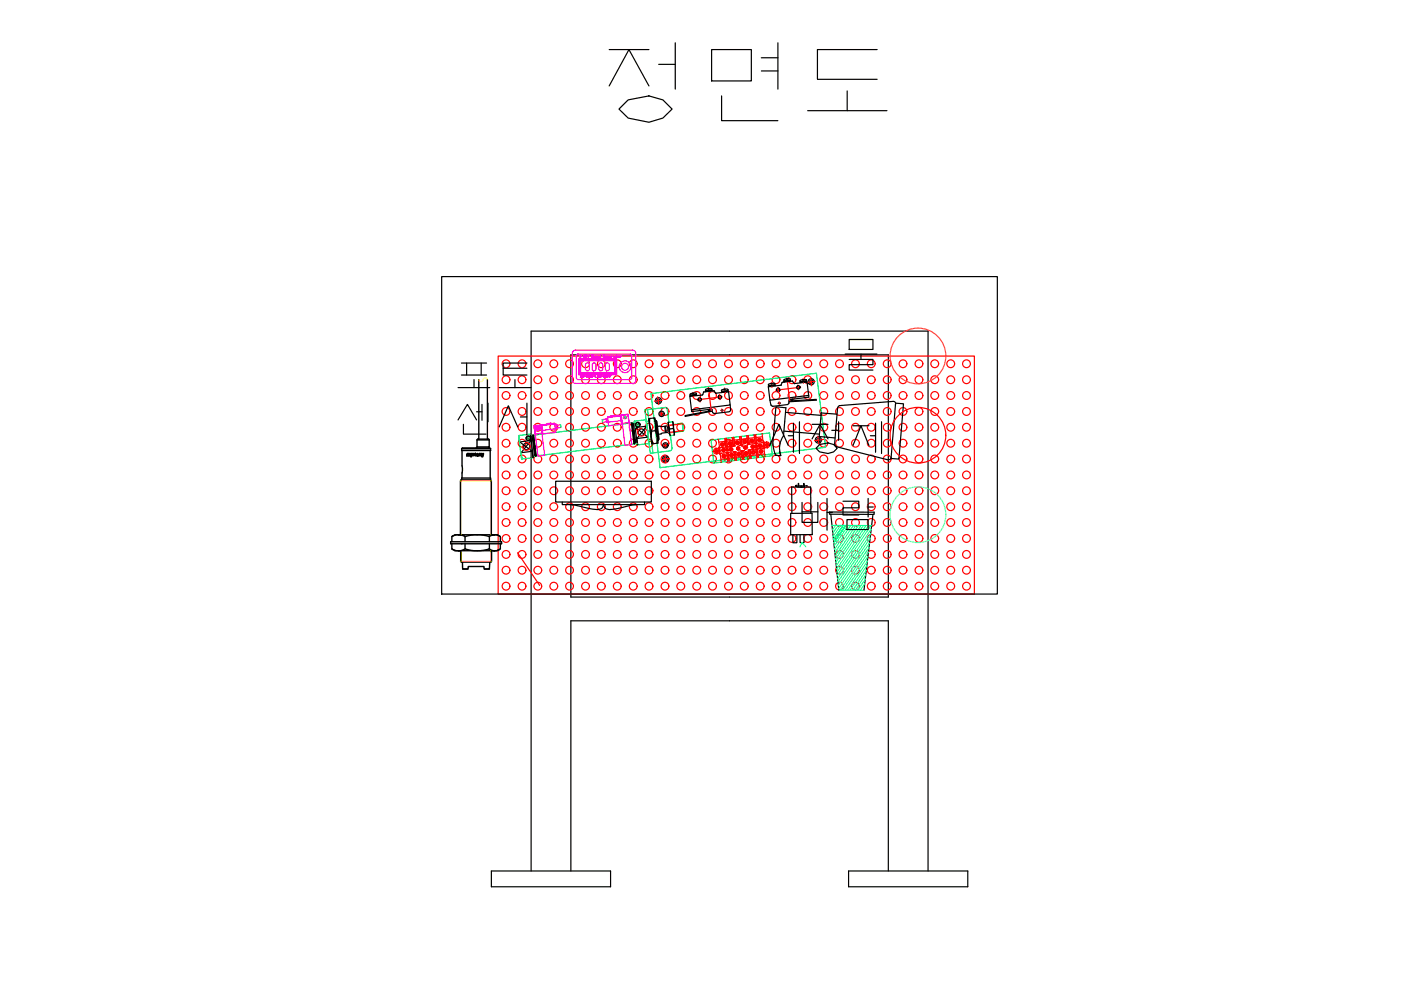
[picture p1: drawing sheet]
<svg xmlns="http://www.w3.org/2000/svg" width="297mm" height="210mm" viewBox="0 0 297 210" stroke-linecap="round" stroke-linejoin="round" font-family="sans-serif">
<defs><g id="words">
<text font-size="23.8" x="128.1" y="27.2">정면도</text>
<g font-size="11">
<text x="96" y="93.5">센서</text>
<text x="161.9" y="97.4">세정제</text>
<text x="169" y="113.6">바람</text>
</g>
<text font-size="10.6" x="177.8" y="79.7">물</text>
<text font-size="8.8" fill="#ff0" x="96" y="83.3">포토</text>
<text font-size="4.4" fill="#f0f" x="122.8" y="79.7">0000</text>
</g></defs>
<!-- layer: 0 -->
<g fill="none" stroke="#000" stroke-width=".25">
<path d="M93.6 58.6h117.9v67.4h-117.9zM121 75.2h67.3v51.4h-67.3zM133.9 89.7l.5 4.4M134 89.7l.5 4.4M134.1 89.7l.5 4.4M134.3 89.8l.5 4.1M134.5 89.3l.6 5M134.7 90.6l2.4-.2-2.1 2.6 2.4-.3zM134.9 92.8l.1 .2M135 93l.2 1.3M135.3 89.8l-.3 .4M135.4 89.9l-.3 .4"/>
<path d="M137.6 88.7h1.3l.6 5.3h-1.3zM137.8 88.7v1.6l.4 1.1M138.2 91.4l-.1 1.1 .4 1.6M138.7 88.6l.3 1.6a2.68 2.68 0 0 0 .3 2.1v1.6M138.9 91.3l-.8 .1M139 89.1h-.1M139.1 89.2l-.2 .1M139.4 93.4l-.4-4.3 .3 .2 .4 3.8-.2 .3M139.4 93.3h.2M140.9 90.4l.2 1.3M141.1 90.4l.2 1.3M141.5 90.3l-1.3 .2-.8-.1"/>
<path d="M141.5 90.1l.2 1.7M141.6 91.7l-2 .4M141.6 89.5l.4 2.8M141.8 89.5v.7l.2 .7M142 90.9v.7l.1 .7M142.6 89.4l.3 2.8M142.7 89.5l.3 2.7M142.7 90.9h-.7M165.5 82.6h-.3M189.9 85.5l1.7 .1-1 11.7-1.7-.1M117.8 102h20.3v4.4h-20.3zM119.2 106.4v.6h17.5v-.6"/>
<path d="M120.8 107l5.9 1a1.11 1.11 0 0 0 1.2-1 1.25 1.25 0 0 0 1.7 1l5.4-1M177.8 125.1l-1.7-16.1 9 .1-1.9 16.1M104.2 184.7h25.3v3.3h-25.3zM112.6 184.7v-114.5h84.2v114.5M121 184.7v-53.1h67.3v53.1M179.9 184.7h25.3v3.3h-25.3z"/>
<circle cx="135.2" cy="90" r=".49"/>
<circle cx="135.2" cy="90" r=".4"/>
<circle cx="135.2" cy="90" r=".23"/>
<circle cx="136" cy="91.6" r=".7"/>
<circle cx="139.6" cy="85" r=".66"/>
<circle cx="139.6" cy="85" r=".36"/>
<circle cx="140.3" cy="87.7" r=".57"/>
<circle cx="140.3" cy="87.7" r=".23"/>
<circle cx="141.1" cy="94.4" r=".57"/>
<circle cx="141.1" cy="94.4" r=".23"/>
<circle cx="141.1" cy="97.3" r=".66"/>
<circle cx="141.1" cy="97.3" r=".36"/>
<circle cx="148.4" cy="84.7" r=".23"/>
<circle cx="151.9" cy="95.6" r=".23"/>
<circle cx="152.5" cy="84.2" r=".23"/>
<circle cx="165.1" cy="82.6" r=".23"/>
<circle cx="169.3" cy="82.1" r=".23"/>
<circle cx="172" cy="80.9" r=".66"/>
<circle cx="172" cy="80.9" r=".36"/>
</g>
<g fill="none" stroke="#f00" stroke-width=".25">
<circle cx="117.4" cy="77.1" r=".83"/>
<circle cx="120.8" cy="77.1" r=".83"/>
<circle cx="134.3" cy="77.1" r=".83"/>
<circle cx="137.6" cy="77.1" r=".83"/>
<circle cx="141" cy="77.1" r=".83"/>
<circle cx="144.3" cy="77.1" r=".83"/>
<circle cx="147.7" cy="77.1" r=".83"/>
<circle cx="151.1" cy="77.1" r=".83"/>
<circle cx="154.5" cy="77.1" r=".83"/>
<circle cx="157.8" cy="77.1" r=".83"/>
<circle cx="161.2" cy="77.1" r=".83"/>
<circle cx="164.5" cy="77.1" r=".83"/>
<circle cx="167.9" cy="77.1" r=".83"/>
<circle cx="171.3" cy="77.1" r=".83"/>
<circle cx="174.6" cy="77.1" r=".83"/>
<circle cx="191.5" cy="77.1" r=".83"/>
<circle cx="194.8" cy="77.1" r=".83"/>
<circle cx="198.2" cy="77.1" r=".83"/>
<circle cx="201.6" cy="77.1" r=".83"/>
<circle cx="204.9" cy="77.1" r=".83"/>
<circle cx="107.3" cy="97.3" r=".83"/>
<circle cx="110.7" cy="97.3" r=".83"/>
<circle cx="114" cy="97.3" r=".83"/>
<circle cx="117.4" cy="83.9" r=".83"/>
<circle cx="117.4" cy="94" r=".83"/>
<circle cx="117.4" cy="87.2" r=".83"/>
<circle cx="117.4" cy="80.5" r=".83"/>
<circle cx="117.4" cy="97.3" r=".83"/>
<circle cx="117.4" cy="90.6" r=".83"/>
<circle cx="120.8" cy="83.9" r=".83"/>
<circle cx="120.8" cy="94" r=".83"/>
<circle cx="120.8" cy="87.2" r=".83"/>
<circle cx="120.8" cy="80.5" r=".83"/>
<circle cx="120.8" cy="97.3" r=".83"/>
<circle cx="120.8" cy="90.6" r=".83"/>
<circle cx="124.1" cy="87.2" r=".83"/>
<circle cx="124.1" cy="80.5" r=".83"/>
<circle cx="124.1" cy="97.3" r=".83"/>
<circle cx="124.1" cy="90.6" r=".83"/>
<circle cx="124.1" cy="83.9" r=".83"/>
<circle cx="124.1" cy="94" r=".83"/>
<circle cx="127.5" cy="83.9" r=".83"/>
<circle cx="127.5" cy="94" r=".83"/>
<circle cx="127.5" cy="87.2" r=".83"/>
<circle cx="127.5" cy="80.5" r=".83"/>
<circle cx="127.5" cy="97.3" r=".83"/>
<circle cx="127.5" cy="90.6" r=".83"/>
<circle cx="130.9" cy="87.2" r=".83"/>
<circle cx="130.9" cy="83.9" r=".83"/>
<circle cx="130.9" cy="97.3" r=".83"/>
<circle cx="130.9" cy="90.6" r=".83"/>
<circle cx="130.9" cy="80.5" r=".83"/>
<circle cx="130.9" cy="94" r=".83"/>
<circle cx="134.3" cy="97.3" r=".83"/>
<circle cx="134.3" cy="94" r=".83"/>
<circle cx="134.3" cy="90.6" r=".83"/>
<circle cx="134.3" cy="87.2" r=".83"/>
<circle cx="134.3" cy="83.9" r=".83"/>
<circle cx="134.3" cy="80.5" r=".83"/>
<circle cx="137.6" cy="80.5" r=".83"/>
<circle cx="137.6" cy="97.3" r=".83"/>
<circle cx="137.6" cy="83.9" r=".83"/>
<circle cx="137.6" cy="90.6" r=".83"/>
<circle cx="137.6" cy="87.2" r=".83"/>
<circle cx="137.6" cy="94" r=".83"/>
<circle cx="141" cy="83.9" r=".83"/>
<circle cx="141" cy="97.3" r=".83"/>
<circle cx="141" cy="90.6" r=".83"/>
<circle cx="141" cy="87.2" r=".83"/>
<circle cx="141" cy="80.5" r=".83"/>
<circle cx="141" cy="94" r=".83"/>
<circle cx="144.3" cy="94" r=".83"/>
<circle cx="144.3" cy="83.9" r=".83"/>
<circle cx="144.3" cy="97.3" r=".83"/>
<circle cx="144.3" cy="90.6" r=".83"/>
<circle cx="144.3" cy="87.2" r=".83"/>
<circle cx="144.3" cy="80.5" r=".83"/>
<circle cx="147.7" cy="94" r=".83"/>
<circle cx="147.7" cy="83.9" r=".83"/>
<circle cx="147.7" cy="80.5" r=".83"/>
<circle cx="147.7" cy="97.3" r=".83"/>
<circle cx="147.7" cy="87.2" r=".83"/>
<circle cx="147.7" cy="90.6" r=".83"/>
<circle cx="151.1" cy="80.5" r=".83"/>
<circle cx="151.1" cy="83.9" r=".83"/>
<circle cx="151.1" cy="97.3" r=".83"/>
<circle cx="151.1" cy="87.2" r=".83"/>
<circle cx="151.1" cy="94" r=".83"/>
<circle cx="151.1" cy="90.6" r=".83"/>
<circle cx="154.5" cy="97.3" r=".83"/>
<circle cx="154.5" cy="83.9" r=".83"/>
<circle cx="154.5" cy="87.2" r=".83"/>
<circle cx="154.5" cy="94" r=".83"/>
<circle cx="154.5" cy="90.6" r=".83"/>
<circle cx="154.5" cy="80.5" r=".83"/>
<circle cx="157.8" cy="83.9" r=".83"/>
<circle cx="157.8" cy="87.2" r=".83"/>
<circle cx="157.8" cy="90.6" r=".83"/>
<circle cx="157.8" cy="97.3" r=".83"/>
<circle cx="157.8" cy="80.5" r=".83"/>
<circle cx="157.8" cy="94" r=".83"/>
<circle cx="161.2" cy="80.5" r=".83"/>
<circle cx="161.2" cy="83.9" r=".83"/>
<circle cx="164.5" cy="80.5" r=".83"/>
<circle cx="164.5" cy="83.9" r=".83"/>
<circle cx="167.9" cy="83.9" r=".83"/>
<circle cx="167.9" cy="80.5" r=".83"/>
<circle cx="171.3" cy="80.5" r=".83"/>
<circle cx="171.3" cy="83.9" r=".83"/>
<circle cx="174.6" cy="80.5" r=".83"/>
<circle cx="174.6" cy="83.9" r=".83"/>
<circle cx="178" cy="83.9" r=".83"/>
<circle cx="181.4" cy="83.9" r=".83"/>
<circle cx="184.7" cy="83.9" r=".83"/>
<circle cx="188.1" cy="83.9" r=".83"/>
<circle cx="191.5" cy="83.9" r=".83"/>
<circle cx="191.5" cy="87.2" r=".83"/>
<circle cx="191.5" cy="97.3" r=".83"/>
<circle cx="191.5" cy="94" r=".83"/>
<circle cx="191.5" cy="80.5" r=".83"/>
<circle cx="191.5" cy="90.6" r=".83"/>
<circle cx="194.8" cy="94" r=".83"/>
<circle cx="194.8" cy="87.2" r=".83"/>
<circle cx="194.8" cy="83.9" r=".83"/>
<circle cx="194.8" cy="80.5" r=".83"/>
<circle cx="194.8" cy="97.3" r=".83"/>
<circle cx="194.8" cy="90.6" r=".83"/>
<circle cx="198.2" cy="80.5" r=".83"/>
<circle cx="198.2" cy="94" r=".83"/>
<circle cx="198.2" cy="87.2" r=".83"/>
<circle cx="198.2" cy="83.9" r=".83"/>
<circle cx="198.2" cy="90.6" r=".83"/>
<circle cx="198.2" cy="97.3" r=".83"/>
<circle cx="201.6" cy="87.2" r=".83"/>
<circle cx="201.6" cy="83.9" r=".83"/>
<circle cx="201.6" cy="97.3" r=".83"/>
<circle cx="201.6" cy="90.6" r=".83"/>
<circle cx="201.6" cy="80.5" r=".83"/>
<circle cx="201.6" cy="94" r=".83"/>
<circle cx="204.9" cy="97.3" r=".83"/>
<circle cx="204.9" cy="87.2" r=".83"/>
<circle cx="204.9" cy="83.9" r=".83"/>
<circle cx="204.9" cy="90.6" r=".83"/>
<circle cx="204.9" cy="80.5" r=".83"/>
<circle cx="204.9" cy="94" r=".83"/>
<circle cx="107.3" cy="117.6" r=".83"/>
<circle cx="107.3" cy="104" r=".83"/>
<circle cx="107.3" cy="110.8" r=".83"/>
<circle cx="107.3" cy="100.7" r=".83"/>
<circle cx="107.3" cy="114.2" r=".83"/>
<circle cx="107.3" cy="107.4" r=".83"/>
<circle cx="110.7" cy="104" r=".83"/>
<circle cx="110.7" cy="110.8" r=".83"/>
<circle cx="110.7" cy="114.2" r=".83"/>
<circle cx="110.7" cy="100.7" r=".83"/>
<circle cx="110.7" cy="117.6" r=".83"/>
<circle cx="110.7" cy="107.4" r=".83"/>
<circle cx="114" cy="107.4" r=".83"/>
<circle cx="114" cy="117.6" r=".83"/>
<circle cx="114" cy="114.2" r=".83"/>
<circle cx="114" cy="110.8" r=".83"/>
<circle cx="114" cy="100.7" r=".83"/>
<circle cx="114" cy="104" r=".83"/>
<circle cx="117.4" cy="114.2" r=".83"/>
<circle cx="117.4" cy="110.8" r=".83"/>
<circle cx="117.4" cy="107.4" r=".83"/>
<circle cx="117.4" cy="117.6" r=".83"/>
<circle cx="117.4" cy="100.7" r=".83"/>
<circle cx="117.4" cy="104" r=".83"/>
<circle cx="120.8" cy="114.2" r=".83"/>
<circle cx="120.8" cy="110.8" r=".83"/>
<circle cx="120.8" cy="100.7" r=".83"/>
<circle cx="120.8" cy="117.6" r=".83"/>
<circle cx="120.8" cy="107.4" r=".83"/>
<circle cx="120.8" cy="104" r=".83"/>
<circle cx="124.1" cy="117.6" r=".83"/>
<circle cx="124.1" cy="107.4" r=".83"/>
<circle cx="124.1" cy="114.2" r=".83"/>
<circle cx="124.1" cy="110.8" r=".83"/>
<circle cx="124.1" cy="100.7" r=".83"/>
<circle cx="124.1" cy="104" r=".83"/>
<circle cx="127.5" cy="110.8" r=".83"/>
<circle cx="127.5" cy="100.7" r=".83"/>
<circle cx="127.5" cy="114.2" r=".83"/>
<circle cx="127.5" cy="107.4" r=".83"/>
<circle cx="127.5" cy="117.6" r=".83"/>
<circle cx="127.5" cy="104" r=".83"/>
<circle cx="130.9" cy="117.6" r=".83"/>
<circle cx="130.9" cy="107.4" r=".83"/>
<circle cx="130.9" cy="104" r=".83"/>
<circle cx="130.9" cy="114.2" r=".83"/>
<circle cx="130.9" cy="110.8" r=".83"/>
<circle cx="130.9" cy="100.7" r=".83"/>
<circle cx="134.3" cy="110.8" r=".83"/>
<circle cx="134.3" cy="114.2" r=".83"/>
<circle cx="134.3" cy="104" r=".83"/>
<circle cx="134.3" cy="100.7" r=".83"/>
<circle cx="134.3" cy="107.4" r=".83"/>
<circle cx="134.3" cy="117.6" r=".83"/>
<circle cx="137.6" cy="117.6" r=".83"/>
<circle cx="137.6" cy="110.8" r=".83"/>
<circle cx="137.6" cy="107.4" r=".83"/>
<circle cx="137.6" cy="104" r=".83"/>
<circle cx="137.6" cy="114.2" r=".83"/>
<circle cx="137.6" cy="100.7" r=".83"/>
<circle cx="141" cy="114.2" r=".83"/>
<circle cx="141" cy="110.8" r=".83"/>
<circle cx="141" cy="100.7" r=".83"/>
<circle cx="141" cy="107.4" r=".83"/>
<circle cx="141" cy="117.6" r=".83"/>
<circle cx="141" cy="104" r=".83"/>
<circle cx="144.3" cy="100.7" r=".83"/>
<circle cx="144.3" cy="104" r=".83"/>
<circle cx="144.3" cy="110.8" r=".83"/>
<circle cx="144.3" cy="107.4" r=".83"/>
<circle cx="144.3" cy="117.6" r=".83"/>
<circle cx="144.3" cy="114.2" r=".83"/>
<circle cx="147.7" cy="104" r=".83"/>
<circle cx="147.7" cy="117.6" r=".83"/>
<circle cx="147.7" cy="114.2" r=".83"/>
<circle cx="147.7" cy="107.4" r=".83"/>
<circle cx="147.7" cy="110.8" r=".83"/>
<circle cx="147.7" cy="100.7" r=".83"/>
<circle cx="151.1" cy="100.7" r=".83"/>
<circle cx="151.1" cy="117.6" r=".83"/>
<circle cx="151.1" cy="110.8" r=".83"/>
<circle cx="151.1" cy="114.2" r=".83"/>
<circle cx="151.1" cy="104" r=".83"/>
<circle cx="151.1" cy="107.4" r=".83"/>
<circle cx="154.5" cy="114.2" r=".83"/>
<circle cx="154.5" cy="110.8" r=".83"/>
<circle cx="154.5" cy="104" r=".83"/>
<circle cx="154.5" cy="100.7" r=".83"/>
<circle cx="154.5" cy="117.6" r=".83"/>
<circle cx="154.5" cy="107.4" r=".83"/>
<circle cx="157.8" cy="117.6" r=".83"/>
<circle cx="157.8" cy="114.2" r=".83"/>
<circle cx="157.8" cy="104" r=".83"/>
<circle cx="157.8" cy="107.4" r=".83"/>
<circle cx="157.8" cy="110.8" r=".83"/>
<circle cx="157.8" cy="100.7" r=".83"/>
<circle cx="161.2" cy="107.4" r=".83"/>
<circle cx="161.2" cy="114.2" r=".83"/>
<circle cx="161.2" cy="100.7" r=".83"/>
<circle cx="161.2" cy="104" r=".83"/>
<circle cx="161.2" cy="110.8" r=".83"/>
<circle cx="161.2" cy="117.6" r=".83"/>
<circle cx="164.5" cy="104" r=".83"/>
<circle cx="164.5" cy="110.8" r=".83"/>
<circle cx="164.5" cy="114.2" r=".83"/>
<circle cx="164.5" cy="117.6" r=".83"/>
<circle cx="164.5" cy="107.4" r=".83"/>
<circle cx="164.5" cy="100.7" r=".83"/>
<circle cx="167.9" cy="117.6" r=".83"/>
<circle cx="167.9" cy="100.7" r=".83"/>
<circle cx="171.3" cy="117.6" r=".83"/>
<circle cx="171.3" cy="100.7" r=".83"/>
<circle cx="174.6" cy="100.7" r=".83"/>
<circle cx="174.6" cy="117.6" r=".83"/>
<circle cx="178" cy="117.6" r=".83"/>
<circle cx="178" cy="100.7" r=".83"/>
<circle cx="181.4" cy="100.7" r=".83"/>
<circle cx="181.4" cy="117.6" r=".83"/>
<circle cx="184.7" cy="117.6" r=".83"/>
<circle cx="184.7" cy="100.7" r=".83"/>
<circle cx="188.1" cy="100.7" r=".83"/>
<circle cx="188.1" cy="117.6" r=".83"/>
<circle cx="191.5" cy="114.2" r=".83"/>
<circle cx="191.5" cy="110.8" r=".83"/>
<circle cx="191.5" cy="100.7" r=".83"/>
<circle cx="191.5" cy="117.6" r=".83"/>
<circle cx="191.5" cy="104" r=".83"/>
<circle cx="191.5" cy="107.4" r=".83"/>
<circle cx="194.8" cy="114.2" r=".83"/>
<circle cx="194.8" cy="104" r=".83"/>
<circle cx="194.8" cy="110.8" r=".83"/>
<circle cx="194.8" cy="100.7" r=".83"/>
<circle cx="194.8" cy="117.6" r=".83"/>
<circle cx="194.8" cy="107.4" r=".83"/>
<circle cx="198.2" cy="107.4" r=".83"/>
<circle cx="198.2" cy="117.6" r=".83"/>
<circle cx="198.2" cy="110.8" r=".83"/>
<circle cx="198.2" cy="100.7" r=".83"/>
<circle cx="198.2" cy="104" r=".83"/>
<circle cx="198.2" cy="114.2" r=".83"/>
<circle cx="201.6" cy="114.2" r=".83"/>
<circle cx="201.6" cy="110.8" r=".83"/>
<circle cx="201.6" cy="100.7" r=".83"/>
<circle cx="201.6" cy="104" r=".83"/>
<circle cx="201.6" cy="117.6" r=".83"/>
<circle cx="201.6" cy="107.4" r=".83"/>
<circle cx="204.9" cy="110.8" r=".83"/>
<circle cx="204.9" cy="100.7" r=".83"/>
<circle cx="204.9" cy="114.2" r=".83"/>
<circle cx="204.9" cy="104" r=".83"/>
<circle cx="204.9" cy="117.6" r=".83"/>
<circle cx="204.9" cy="107.4" r=".83"/>
<circle cx="107.3" cy="120.9" r=".83"/>
<circle cx="107.3" cy="124.3" r=".83"/>
<circle cx="110.7" cy="124.3" r=".83"/>
<circle cx="110.7" cy="120.9" r=".83"/>
<circle cx="114" cy="120.9" r=".83"/>
<circle cx="114" cy="124.3" r=".83"/>
<circle cx="117.4" cy="120.9" r=".83"/>
<circle cx="117.4" cy="124.3" r=".83"/>
<circle cx="120.8" cy="124.3" r=".83"/>
<circle cx="120.8" cy="120.9" r=".83"/>
<circle cx="124.1" cy="120.9" r=".83"/>
<circle cx="124.1" cy="124.3" r=".83"/>
<circle cx="127.5" cy="120.9" r=".83"/>
<circle cx="127.5" cy="124.3" r=".83"/>
<circle cx="130.9" cy="120.9" r=".83"/>
<circle cx="130.9" cy="124.3" r=".83"/>
<circle cx="134.3" cy="124.3" r=".83"/>
<circle cx="134.3" cy="120.9" r=".83"/>
<circle cx="137.6" cy="124.3" r=".83"/>
<circle cx="137.6" cy="120.9" r=".83"/>
<circle cx="141" cy="124.3" r=".83"/>
<circle cx="141" cy="120.9" r=".83"/>
<circle cx="144.3" cy="120.9" r=".83"/>
<circle cx="144.3" cy="124.3" r=".83"/>
<circle cx="147.7" cy="124.3" r=".83"/>
<circle cx="147.7" cy="120.9" r=".83"/>
<circle cx="151.1" cy="120.9" r=".83"/>
<circle cx="151.1" cy="124.3" r=".83"/>
<circle cx="154.5" cy="120.9" r=".83"/>
<circle cx="154.5" cy="124.3" r=".83"/>
<circle cx="157.8" cy="124.3" r=".83"/>
<circle cx="157.8" cy="120.9" r=".83"/>
<circle cx="161.2" cy="124.3" r=".83"/>
<circle cx="161.2" cy="120.9" r=".83"/>
<circle cx="164.5" cy="120.9" r=".83"/>
<circle cx="164.5" cy="124.3" r=".83"/>
<circle cx="167.9" cy="124.3" r=".83"/>
<circle cx="167.9" cy="120.9" r=".83"/>
<circle cx="171.3" cy="124.3" r=".83"/>
<circle cx="171.3" cy="120.9" r=".83"/>
<circle cx="174.6" cy="120.9" r=".83"/>
<circle cx="174.6" cy="124.3" r=".83"/>
<circle cx="178" cy="124.3" r=".83"/>
<circle cx="178" cy="120.9" r=".83"/>
<circle cx="181.4" cy="120.9" r=".83"/>
<circle cx="181.4" cy="124.3" r=".83"/>
<circle cx="184.7" cy="124.3" r=".83"/>
<circle cx="184.7" cy="120.9" r=".83"/>
<circle cx="188.1" cy="124.3" r=".83"/>
<circle cx="188.1" cy="120.9" r=".83"/>
<circle cx="191.5" cy="120.9" r=".83"/>
<circle cx="191.5" cy="124.3" r=".83"/>
<circle cx="194.8" cy="124.3" r=".83"/>
<circle cx="194.8" cy="120.9" r=".83"/>
<circle cx="198.2" cy="124.3" r=".83"/>
<circle cx="198.2" cy="120.9" r=".83"/>
<circle cx="201.6" cy="120.9" r=".83"/>
<circle cx="201.6" cy="124.3" r=".83"/>
<circle cx="204.9" cy="120.9" r=".83"/>
<circle cx="204.9" cy="124.3" r=".83"/>
</g>
<path d="M105.6 75.5h101v50.5h-101zM136 90.8a.83 .83 0 0 0-.8 .9 .83 .83 0 0 0 .9 .8 .83 .83 0 0 0 .7-1.1M140.2 87.4a.32 .32 0 0 0-.2 .4 .32 .32 0 0 0 .3 .3 .32 .32 0 0 0 .3-.4M141 94.1a.32 .32 0 0 0-.2 .4 .32 .32 0 0 0 .3 .3 .32 .32 0 0 0 .3-.4M144.7 89.8l-3.2 .5M144.9 91.3l-3.2 .4M148.3 84.4a.32 .32 0 0 0-.3 .3 .32 .32 0 0 0 .4 .3 .32 .32 0 0 0 .3-.3M151.9 95.3a.32 .32 0 0 0-.3 .4 .32 .32 0 0 0 .4 .2 .32 .32 0 0 0 .2-.3M152.5 83.9a.32 .32 0 0 0-.3 .3 .32 .32 0 0 0 .4 .3 .32 .32 0 0 0 .3-.3M165 82.3a.32 .32 0 0 0-.2 .4 .32 .32 0 0 0 .3 .2 .32 .32 0 0 0 .3-.3M169.2 81.8a.32 .32 0 0 0-.2 .4 .32 .32 0 0 0 .3 .2 .32 .32 0 0 0 .3-.3" fill="none" stroke="#f00" stroke-width=".25"/>
<g fill="none" stroke="#0f0" stroke-width=".25">
<path d="M134 89.8l-20.8 2.5M134.3 89.6v.2l-.3-.1M134.5 89.3l2.5-.3 .6 5-2.5 .3M134.5 94l-.1 .1-20.7 2.6M134.5 89.6h-.1M134.6 89.3l.1 1.6M134.9 94.1l-.1-.2-.3 .2M135.1 94h-.2M136.7 86.9l.6-.1 1.1 9.2-.5 .1zM136.9 89l.3 1.6M137.5 92.4v1.6M137.6 89.3h-.5"/>
<path d="M137.7 91.5h-.2M138 83.5l35.1-4.4 1.9 15.7-35 4.4zM140.9 86.4l-3.6 .4M141 86.4l.4 .2 .1 .2M141.5 86.8l.3 2.7M141.7 90.1h-.2M141.9 91.8h-.2M142.1 95.6l-3.7 .4M142.2 92.3l.3 2.7M142.5 95l-.2 .5-.2 .1M142.7 89.5h-1.1M143 92.2l-1 .1"/>
<path d="M144.7 89.8l.2 1.5-.1 .1M144.7 89.8l.1 1.6M144.7 89.8l-2 .2M144.8 91.4l-1.9 .3M163.2 91.8l-12.5 1.5 .6 4.9 12.5-1.6"/>
</g>
<!-- layer: 0 -->
<g fill="none" stroke="#f00" stroke-width=".25">
<path d="M139.2 85l-.5 .1M139.4 84.1l.1 .5M139.5 84.8l.1 .3M139.6 85.3l.1 .5M139.7 84.9l-.3 .1M140.1 87.8h-.2M140.2 87.4l.1 .2M140.3 87.7v.2M140.3 87.9v.2M140.3 87.7l-.1 .1M140.4 84.9h-.5M140.4 87.7h.2"/>
<path d="M140.8 97.4h-.5M140.9 94.5h-.2M141 96.5l.1 .5M141 94l.1 .3M141.1 97.2v.3M141.1 94.4v.1M141.1 94.6v.2M141.1 97.6l.1 .5M141.1 94.4l-.1 .1M141.3 97.3h-.4M141.5 94.4h-.3M141.9 97.2l-.5 .1"/>
<path d="M148.2 84.7l-.2 .1M148.3 84.7h.1M148.3 84.3v.3M148.3 84.6l.1 .2M148.4 84.9v.2M148.5 84.7h.3M151.5 95.7h.2h-.5M151.8 95.6h.2M151.8 95l.1 .5M151.9 95.6v.1M152 96.1l-.1-.3 .1 .5M152.3 95.6h-.2"/>
<path d="M152.4 84.2l-.3 .1M152.4 84.2h.2M152.5 83.8v.2M152.5 84.1v.2M152.6 84.4v.2M152.7 84.2h.3M164.6 82.7h.3M165 82.2l.1 .3M165.1 82.6v.1M165.1 82.8v.3M165.1 82.6l-.1 .1M168.8 82.2h.3"/>
<path d="M169.2 82.1h.1M169.2 81.7v.3M169.2 82.1v.1M169.2 82.3l.1 .3M169.6 82.1h-.2M171.6 81l-.4 .1M171.9 80.1v.5M172 80.8v.3M172 81.3l.1 .5M172.1 81h-.3M172.8 80.9h-.5"/>
</g>
<!-- layer: HIDDEN -->
<path d="M138.1 93.6l-.5 .1M142.7 90l-1 .1M142.9 91.7l-1 .1" fill="none" stroke="#ff0" stroke-width=".25"/>
<!-- layer: THIN -->
<path d="M118.9 90.3v-.2v.5M127.7 88.9v.3M127.7 89l.1 .2M127.7 89.3l.1 .2M132.3 88.4h.4l-.2 .3M135.3 89.8l-.3 .2v.2l.2 .1 .3-.2" fill="none" stroke="#0f0" stroke-width=".25"/>
<!-- layer: PHANTOM -->
<g fill="none" stroke="#f0f" stroke-width=".25">
<path d="M113.2 90.3l4.4-.5 .2 1.9-2.9 .3M116.1 89.8h.7M116.8 89.8h.1M117.6 89.8l-2.8 .4M117.6 89.9l-2.7 .3M117.6 90.1l.4-.1 .1 .9-3.3 .4M118.8 90.1l-.8 .1M118.9 90.6l-.8 .1M128.5 88.9l-.8 .1M128.6 89.4l-.8 .1M128.9 88.7h-.4l.1 .8 3.3-.3M129.5 88.2v.1"/>
<path d="M129.6 88.2h.1M129.6 88.2h-.1M130.4 88.1h.1M130.4 88.1l-.8 .1M130.4 88.1v.1M131.5 88.2l-2.7 .3M131.7 88.1l-.2 .1 .2 1.7M131.7 88.1l.2 1.8M131.7 88.1l-2.9 .3M131.7 88.1l1.4-.2 .8 6.3-1.4 .2zM133.3 89h.1M133.3 89.6l-1.3 .2"/>
<path d="M133.4 89.8h.1M133.4 89.8l-.3-2-4.3 .6 .2 1.9 3-.4"/>
<circle cx="132.5" cy="88.5" r=".31"/>
<circle cx="132.5" cy="88.5" r=".27"/>
</g>
<!-- layer: 1 -->
<g fill="none" stroke="#f00" stroke-width=".25">
<path d="M152.3 93.1l.3 1.9M152.4 94.8v.5M152.5 95.8l.1 .5M152.6 95.3l.1 .5M152.6 95.6h-.5M152.7 96.2l.2 1.8M152.9 94.9l-.5 .1M153 96.1l-.5 .1M153 94.3h.1M153.1 95.4v.2M153.1 95.4h.1M153.1 94.1l-.1-.1-.2 .1 .2 .2"/>
<path d="M153.1 94.1h.1M153.1 94.1l.2 .1M153.1 95.6h.1M153.1 95.6l.1 .1M153.2 95.7h.1M153.2 95.7h.2M153.3 95.5l-.1-.2 .2 .1 .1-.1 .1 .3h-.2M153.3 95.5h.1M153.3 95.2h.1M153.3 95.5l-.1 .1h.2M153.3 95.2l-.2 .2M153.3 94.2l.2 .2-.1 .1-.2-.1-.1 .1-.1-.2"/>
<path d="M153.3 94.2h.1M153.4 95.6h.1M153.4 95.2h.1M153.5 95.7l-.1 .1M153.5 95.7h.1M153.5 95.2l.2 .3-.2 .2M153.5 95.2h.1M153.5 96.9h.1M153.6 96.6l.1-.2-.5 .2v.4l.3-.1M153.6 96.6h.1M153.6 96.6l.1 .1-.2 .2M153.7 95.4h.1"/>
<path d="M153.7 95.5h.1M153.8 93.6l-1.4 .1M154 95.1l.3 .2v.3l-.3-.1zM154 92.9l.2 1.7-.1 .1-.3-1.7M154 92.9l.1 1.9-.2-.2-.2-1.6M154.2 97.2l-1.3 .2M154.4 94.8h-.6M154.5 95.9l-.6 .1M154.6 97.8l-.2-1.6-.2-.2 .1 1.8M154.6 94.1h-.3M154.6 95.2h.1M154.6 95.2l.1 .3"/>
<path d="M154.6 97.8l-.2-1.7-.2-.1 .1 1.8M154.7 95.1h.1M154.7 95.1l-.1 .1M154.7 93.9h-.3l.2 .1v.2h.3M154.7 93.9h.3l.1 .3-.1 .1-.1-.1M154.7 93.9h.1M154.7 95.5h.1M154.7 95.5l.1 .1M154.7 93.6l.1 .3M154.8 94v.2M154.8 95.5h.1M154.8 95.6h.1"/>
<path d="M154.8 94.2l.1 .3M154.9 95.3h.1M154.9 95.3v.2l.1-.2M154.9 94.2h.1M154.9 94l-.2 .1M154.9 95.2h.1M154.9 95.2h-.2l.2 .1M154.9 95.2l.1-.1v.1M154.9 95l-.2 .1M154.9 95h.1M154.9 95h.2M154.9 96.6v.2l.3-.1"/>
<path d="M154.9 96.6h.1M154.9 96.4v.2M154.9 96.5h-.3M155 95.3h.1M155 96.5h.2M155 95.2h.1M155 95.2l.1 .1h-.1M155 96l.1 .3M155.1 95h.1M155.1 95l.1 .1M155.1 96.4v.2M155.1 95.5l-.3 .1"/>
<path d="M155.1 95.5h.1M155.1 96.3l.1-.1 .2 .1-.2 .1 .1 .2-.1 .1M155.1 96.3l-.2 .1M155.1 96.7l.1 .3M155.2 95.1h.1M155.2 95.1v.1M155.2 96.7h.1M155.2 95.4h.1M155.2 95.4l-.1 .1M155.2 95.3v.1M155.2 95.3h.1M155.2 95.2v.1"/>
<path d="M155.3 92.8l.2 1.6M155.3 94h-.3M155.3 93.4l-1.2 .1M155.4 94.6h.1M155.4 94.6h-.1M155.5 94.4h.1M155.5 95.8h.1M155.5 92.7l.2 1.8-.2-.1M155.6 94.6l-3.2 .4v.1a.77 .77 0 0 1 .2 1.1l3.1-.4M155.6 92.7l.1 1.8h-.3l-.2-1.7M155.6 96.4h-.3M155.7 97l-1.1 .2"/>
<path d="M155.8 93.9h.3M155.9 95.9h.1M155.9 95.9h-.2l.2 1.7M155.9 95.9l.2 1.7M156 94.5l-.6 .1M156 95.9l-.2-.1-.2 .1 .2 1.7M156 95.9l.2 1.7M156.1 95.7l-.6 .1M156.2 94l.1 .1 .1-.1M156.2 94h.1M156.2 95l.1 .3M156.2 94.9h.1"/>
<path d="M156.2 95h.1M156.2 94.9v.1M156.3 95.3h.1M156.3 93.7l-.2-.1-.1 .1 .2 .3M156.3 93.7l.1-.1 .1 .2M156.3 93.7h.1M156.3 93.9h.1M156.3 93.4v.3M156.3 95.3h.2M156.3 94.9h.1M156.3 94.8h.1M156.3 94.8h.3l.2 .4"/>
<path d="M156.3 94.8l-.1 .1M156.3 93.8v.2M156.3 94l.1 .3M156.4 95.1h.1M156.4 95.1v.2l.1-.1M156.4 94.8h.1M156.4 94h.1M156.4 96.3l-.3 .1M156.5 95.2h.1M156.5 95.3h.1M156.5 93.8l.2 .2-.2 .2-.1-.2M156.5 93.8h.1"/>
<path d="M156.5 93.8h.3M156.5 96.1h.4l-.1 .4M156.5 96.1l-.2 .4h.4M156.5 96.1h.1M156.5 95.8l.1 .3M156.6 95.1l-.1-.2v.1l-.2-.1 .1 .2M156.6 95.1h.1M156.6 95.1l.1 .1h-.2M156.6 95.3h.1M156.6 94.8h.1M156.6 96.2v.2M156.6 96.5l.1 .3"/>
<path d="M156.7 95.3h.1M156.7 94.9h.1M156.7 95.3h-.1M156.7 95.2h.1M156.7 95.2v.1M156.7 96.5h.1M156.7 96.3h-.2M156.8 93.2l-1.1 .1M157.1 92.6l.2 1.6-.2 .1-.3-1.7M157.1 96.2l-.3 .1M157.1 92.6l.1 1.8-.2-.2-.2-1.6M157.3 96.8l-1.2 .2"/>
<path d="M157.5 94.4h-.6M157.6 95.6h.1M157.6 95.6h-.6M157.6 95.5v.1M157.6 97.4l-.1-1.7-.2-.1 .1 1.8M157.7 94.3l-1.1 .2M157.7 94.8h.1M157.7 94.9l.1 .2M157.7 94.9h.1M157.7 97.4l-.2-1.7-.2-.1 .1 1.8M157.7 94.8v.1M157.8 94.8h.1"/>
<path d="M157.8 94.7l-.1 .1M157.8 94.7h.1M157.8 95.1l.1 .1M157.8 95.1h.1M157.9 95.5l-1.1 .1M157.9 95.1h.1M157.9 95.2h.2M157.9 95.2h.1M157.9 94.9h.1M157.9 94.9v.2l.2-.1M157.9 93.9h.1M158 94.8h-.2l.1 .1"/>
<path d="M158 94.8h.1M158 94.6l-.2 .1M158 94.6h.1M158 96.2v.2l.1-.1M158 96.2h.1M158.1 93.7l-.2-.3-.3 .1 .1 .2-.1 .1 .3 .1M158.1 95.9l-.1 .3M158.2 94.8h-.2M158.2 93.8l-.1 .2-.2-.1M158.3 94.8a.3 .3 0 0 0-.4-.2 .3 .3 0 0 0 0 .5 .3 .3 0 0 0 .4-.2v-.1M158.4 93l-1.2 .1M158.8 96.6l-1.2 .2"/>
<circle cx="151.9" cy="95.7" r=".59"/>
<circle cx="151.9" cy="95.7" r=".32"/>
<circle cx="153.2" cy="94.3" r=".4"/>
<circle cx="153.4" cy="95.5" r=".29"/>
<circle cx="153.4" cy="96.7" r=".4"/>
<circle cx="154.2" cy="95.4" r=".3"/>
<circle cx="154.8" cy="94.1" r=".38"/>
<circle cx="155" cy="95.3" r=".29"/>
<circle cx="155.1" cy="96.5" r=".38"/>
<circle cx="156.3" cy="93.9" r=".4"/>
<circle cx="156.5" cy="95.1" r=".29"/>
<circle cx="156.6" cy="96.3" r=".4"/>
<circle cx="157.9" cy="93.7" r=".4"/>
<circle cx="158.2" cy="96.1" r=".4"/>
</g>
<!-- layer: PHA -->
<g fill="none" stroke="#000" stroke-width=".25">
<path d="M150.2 87.1h.1M150.2 86.9v-.1v.3M150.2 87l.1 .1M150.2 86.9h.1M150.3 87.1h.1M150.3 87.1h-.1M150.3 86.9l.2 .1M150.4 87.1h.1M150.4 87h.1M150.5 86.9v.1M150.6 87h.1M150.6 86.9h.1"/>
<path d="M150.7 86.8l-.1 .1M150.7 86.8h.1M150.7 86.8v.1M150.7 86.8l.1 .1M150.8 87h.1M150.8 86.9h.1M167.9 84.7h.1M167.9 84.6v.1"/>
</g>
<!-- layer: OBJ -->
<g fill="none" stroke="#000" stroke-width=".25">
<path d="M146.3 83.9v.1M146.4 83.5l.9-.2 .3 .1 .1 .2-1.4 .2v-.2M146.4 83.5l-.1 .1M146.6 86.9v.4l4.2-.5 .3 .7M146.7 83.7l-.4 .2 1.4-.2M147 83.3l.1 .2-.2-.1M147.3 83.7l.4 .2M148.9 83.7l-2.6 .3 .3 2.9M149 83.7h.1M149.2 83.2l-.2 .5M149.6 82.9v.2M149.6 82.6h.1"/>
<path d="M150 82.8l-.4 .1M150.3 82.4v.1l-.2-.1M150.5 82.7l.5 .1M150.8 87l-.3-.2-.2 .3M150.9 82.4l.1 .2-1.4 .2v-.2M150.9 82.4l-1.3 .1M150.9 87.1l-5.7 1 .1 .2 5.7-1.1M151 82.8l-1.4 .1M151 82.8v.1M151.1 87.4l.3 .2M151.3 82.9l-2.1 .2M151.4 82.8h.1"/>
<path d="M151.4 82.9l.3 .5M151.7 83.3l.1 .1M151.8 83.4l2.7-.3 .3 2.8-8.2 1M152.4 83.9l.3-.1 .2 .2 .1 .3-.2 .2M152.5 83.9l-.2 .3 .2 .3M152.5 84.6h.3M153 83.1v.1M153.4 82.9l-.4 .2M153.5 82.5v.1l.2-.1M154 82.9h.4M154.3 82.6h.1M154.3 82.5h-.6l-.7 .3"/>
<path d="M154.3 82.6v.2l-1.3 .2v-.2M154.4 83.1v-.2l-1.4 .2M154.6 87.3l-3.2 .4M154.8 85.9l.1 1.1M154.9 86.9l-.3 .4M163.3 81.7l-.4 .2M163.5 81.3v.1l.2-.1M163.9 81.6l.4 .1M164.2 81.3l.1 .1M164.3 81.3h-.7l-.7 .2M164.3 81.4v.2l-1.4 .2v-.3M164.3 81.7l-1.4 .2v.1"/>
<path d="M164.3 81.7v.1M164.8 82.3l-.2 .4 .3 .3M165.1 82.3l.3 .3-.2 .3M165.1 82.3l-.3 .1M165.2 83h-.3M165.6 81.6l-2.7 .4 .3 2.9 8.2-1.1M165.9 81l-.3 .6M166.2 80.9v.1M166.6 80.7l-.4 .2M166.8 80.3v.1l.1-.1M167.2 80.7h.4M167.5 80.4l.1 .2-1.4 .2 .1-.3"/>
<path d="M167.5 80.3l-1.2 .2M167.6 80.7l-1.4 .2M167.6 80.7v.2M168 80.8l.4 .5M168.1 80.8l-2.2 .3M168.4 81.3h.1M168.4 81.3l2.7-.3 .3 2.8M169.7 80.7h-.1M169.7 80.6l.9-.2 .3 .1 .1 .2-1.4 .2v-.2M170 80.9l-.4 .3M170.3 80.4l-.1 .2v-.1M170.6 80.8l.4 .1-1.4 .1"/>
<path d="M171 80.9v.1M171.4 83.8l.1 .4-4.1 .5M173.1 84.9v-.2l-5.8 .3"/>
<circle cx="148.4" cy="84.7" r=".36"/>
<circle cx="153.1" cy="87" r=".15"/>
<circle cx="169.3" cy="82.1" r=".36"/>
</g>
<!-- layer: CEN -->
<g fill="none" stroke="#f00" stroke-width=".25">
<path d="M146.9 83.2l.2 .9M148.3 84.2l.1 1M150.2 82.1l.6 5M152.5 83.7l.2 1M153 86.7l.1 .6M153.1 84.1l-5.3 .7M153.3 87h-.5M153.6 82.3l.2 1.1M163.5 81l.2 1.1M164.9 82.1l.2 1.1M166.8 80.1l.6 4.9M169.2 81.6l.1 1"/>
<path d="M169.8 82.1l-5.3 .6M170.2 80.3l.1 1"/>
</g>
<!-- layer: 0 -->
<g fill="none" stroke="#0ff" stroke-width=".25">
<path d="M181.4 111.4l-4.3 6.5M182 111.4l-4.9 7.2M182.5 111.4l-5.3 7.9M183 111.4l-5.7 8.5M183.6 111.4l-6.2 9.3M183.8 119.9l-3.5 5.2M183.9 118.9l-4.2 6.2M184 118l-4.8 7.1M184.1 111.4l-6.7 9.9M184.1 117l-5.5 8.1M184.3 116l-6.1 9.1M184.3 115.2l-6.5 9.6"/>
<path d="M184.5 114.1l-6.8 10M184.6 113.2l-7 10.2M184.7 111.4l-7.2 10.6M184.7 112.2l-7.1 10.5M177.8 125.1l5.4 .1M183.3 123.8l-.9 1.4M183.5 122.8l-1.6 2.4M183.6 121.8l-2.2 3.4M183.7 120.9l-2.9 4.3"/>
</g>
<!-- layer: signal_generator -->
<g fill="none" stroke="#f0f" stroke-width=".25">
<path d="M122.5 75.1h11.1l.3 .3M122.7 76.1h8.1v3.4h-8.1zM122.9 76.3h7.6v2.9h-7.6zM123.1 76.5h7.2v2.6h-7.2zM131.8 75.6l-.1-.1-.2 .2M133.8 77.8h.1M133.9 75.4v4.7l-.3 .3M134.1 74.2h-12.1a.66 .66 0 0 0-.6 .7M134.1 74.2a.66 .66 0 0 1 .7 .7v5.8M121.4 80.6a.66 .66 0 0 0 .6 .7h12.1M122.5 80.5h11.1M134.8 80.6a.66 .66 0 0 1-.7 .7"/>
<circle cx="132.5" cy="77.8" r="1.25"/>
<circle cx="132.5" cy="77.8" r=".74"/>
</g>
<!-- layer: yellow -->
<circle cx="194.6" cy="75.5" r="5.9" fill="none" stroke="#ff7f00" stroke-width=".25"/>
<!-- layer: red -->
<g fill="none" stroke="#f00" stroke-width=".25">
<path d="M109.7 117.2l4.7 6.9"/>
<circle cx="194.6" cy="92.3" r="5.9"/>
</g>
<!-- layer: green -->
<circle cx="194.6" cy="109.1" r="5.9" fill="none" stroke="#7fff7f" stroke-width=".25"/>
<!-- layer: Z_OM_OUTLINE -->
<g fill="none" stroke="#000" stroke-width=".3">
<path d="M98 95.5v5.9M101.5 80.5v12.6M103.3 80.5v12.6M103.9 95.5v5.9M95.5 114.9h10.8v.4h-10.8zM95.8 115.3v1.1l.7 .3 .7 .1h-.7l-.7-.4M95.8 113.8l.7-.4h.7l-.7 .1-.7 .3v1.1M97.7 116.8v2.2l.1 .2h6.3M97.7 101.8v.2M97.8 115.3h.1M97.9 101.7v-.3h6.1v.3M98 119.2l.1 1.4h1.1l.1-.5h3.3l.1 .5h1.1v-1.4"/>
<path d="M98.6 115.3v1.1a8.9 8.9 0 0 0 5.2 0v-1.1M98.6 116.4l-.7 .3-.7 .1h7.7l-.6-.1-.5-.3M98.6 114.9v-1.1a8.9 8.9 0 0 1 5.2 0v1.1M98.6 113.8l-.7-.3-.7-.1h7.7l-.6 .1-.5 .3M104 101.7h-6.2l-.2 .3v11.4M104 101.7l.2 .3v11.4M104.1 116.8v.1M104.1 119v.2M104.2 116.8v2.2l-.1 .2M106 113.7l-.6-.3h-.5l1.2 .4v1.1M106.1 115.3v1.1l-1.2 .4h.5l.6-.3M98.1 120.6h1.1"/>
<path d="M102.7 120.6h1.1"/>
</g>
<!-- layer: Z_OM_THIN_LINE -->
<path d="M97.6 102h6.6M97.7 119h6.5M97.7 101.8v11.6M97.8 116.8v2.4M104.1 101.8v11.6M104.1 116.8v2.4" fill="none" stroke="#ff0" stroke-width=".21"/>
<use href="#words"/>
</svg>
